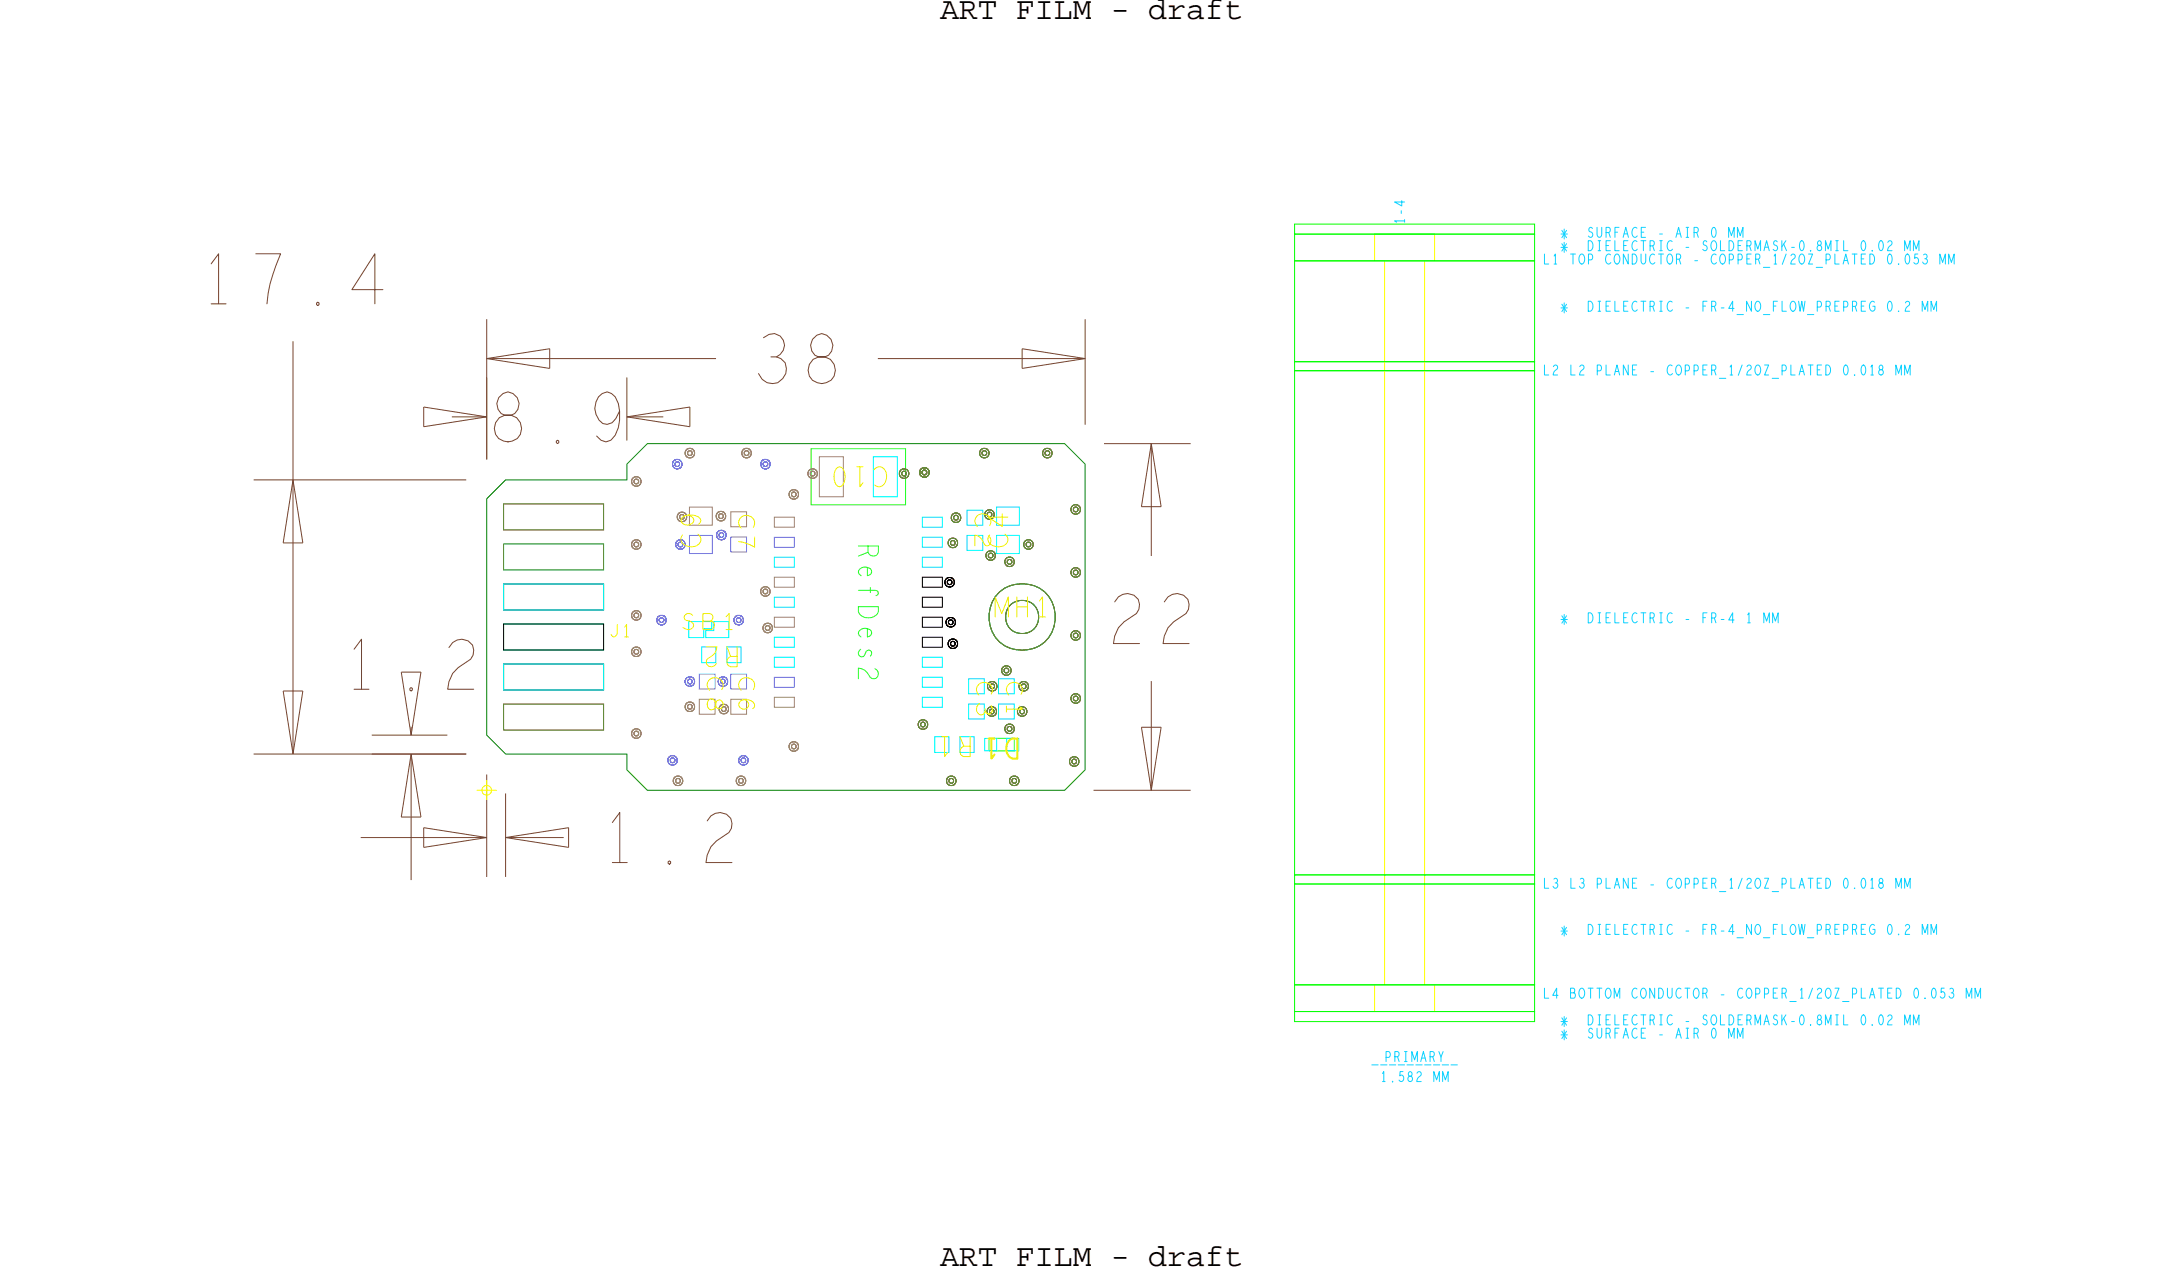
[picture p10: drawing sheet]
<svg xmlns="http://www.w3.org/2000/svg" width="138mm" height="82mm" viewBox="0 0 138 82" stroke-linecap="round" stroke-linejoin="round" font-family="sans-serif">
<defs><g id="words">
<g font-size="3.2" fill="#77412d">
<text x="21.8" y="43.7">1.2</text>
<text x="38.2" y="54.7">1.2</text>
</g>
<g font-size="2">
<text x="59.7" y="1.2">ART FILM - draft</text>
<text x="59.7" y="80.4">ART FILM - draft</text>
</g>
<text font-size="1.3" fill="#26ff26" x="54.5" y="34.5" transform="rotate(90 54.5 34.5)">RefDes2</text>
<g font-size="1.3" fill="#f0f000">
<text x="47" y="41.1" transform="rotate(-180 47 41.1)">R2</text>
<text x="63.1" y="39.2">MH1</text>
<text x="64.7" y="46.9" transform="rotate(-180 64.7 46.9)">D1 R1</text>
</g>
<g font-size=".6" fill="#0ed2ff">
<text x="89.2" y="14.2" transform="rotate(-90 89.2 14.2)">1-4</text>
<text x="99.1" y="15.1">*</text>
<text x="99.1" y="15.9">*</text>
<text x="100.7" y="15.1">SURFACE</text>
<text x="100.8" y="15.9">DIELECTRIC</text>
<text x="105.1" y="15.1">-</text>
<text x="106.2" y="15.1">AIR</text>
<text x="107" y="15.9">-</text>
<text x="107.6" y="16.8">-</text>
<text x="99.1" y="19.8">*</text>
<text x="104.8" y="23.8">-</text>
<text x="107" y="19.8">-</text>
<text x="99.1" y="39.5">*</text>
<text x="107" y="39.5">-</text>
<text x="108.2" y="39.5">FR-4</text>
<text x="111" y="39.5">1</text>
<text x="99.1" y="59.3">*</text>
<text x="104.8" y="56.4">-</text>
<text x="107" y="59.3">-</text>
<text x="99.1" y="65.9">*</text>
<text x="99.1" y="65">*</text>
<text x="105.1" y="65.9">-</text>
<text x="106.2" y="65.9">AIR</text>
<text x="107" y="65">-</text>
<text x="109.3" y="63.4">-</text>
<text x="87.1" y="67.4">__________</text>
</g>
</g></defs>
<!-- layer: Board Outline -->
<path d="M32.1 30.5h7.7v-1l1.3-1.3h26.5l1.3 1.3v19.4l-1.3 1.3h-26.5l-1.3-1.3v-1h-7.7l-1.2-1.2v-15z" fill="none" stroke="#008000" stroke-width=".06"/>
<g fill="none" stroke="#77412d" stroke-width=".06">
<path d="M16.1 30.5h13.5zM18 34.5h1.2zM18.6 21.7v8.8zM18.6 30.5l-.6 4zM18.6 30.5l.6 4zM18.6 30.5v17.4zM26.9 25.8v1.3zM26.9 25.8l4 .7zM26.9 27.1l4-.6zM28.7 26.5h2.2zM30.9 22.8l4 .6zM30.9 22.8l4-.7z"/>
<path d="M30.9 22.8h14.6zM30.9 20.3v8.9zM30.9 24v5.2zM34.9 22.1v1.3zM39.8 26.5l4 .6zM39.8 26.5l4-.7zM39.8 26.5h2.3zM39.8 24v4zM43.8 25.8v1.3zM55.7 22.8h13.2zM64.9 22.1v1.3zM64.9 22.1l4 .7z"/>
<path d="M64.9 23.4l4-.6zM68.9 20.3v6.7zM70.1 28.2h5.5zM72.5 32.2h1.2zM73.1 28.2v7.1zM73.1 28.2l-.6 4zM73.1 28.2l.6 4zM16.1 47.9h13.5zM18 43.9h1.2zM18 43.9l.6 4zM19.2 43.9l-.6 4zM22.9 53.2h8z"/>
<path d="M23.6 47.9h6zM23.6 46.7h4.8zM25.5 42.7l.6 4zM25.5 51.9h1.2zM26.1 46.1v.6zM26.1 47.9v8zM26.1 47.9l-.6 4zM26.1 47.9l.6 4zM26.7 42.7l-.6 4zM26.9 52.5v1.3zM26.9 52.5l4 .7zM26.9 53.8l4-.6z"/>
<path d="M30.9 49.2v6.5zM32.1 53.2l4 .6zM32.1 53.2l4-.7zM32.1 53.2h3.7zM32.1 50.4v5.3zM36.1 52.5v1.3zM69.4 50.2h6.2zM72.5 46.2h1.2zM72.5 46.2l.6 4zM73.1 43.2v7zM73.7 46.2l-.6 4z"/>
</g>
<!-- layer: Components -->
<path d="M51.5 28.5h6v3.5h-6z" fill="none" stroke="#26ff26" stroke-width=".06"/>
<!-- layer: Nets -->
<g fill="none" stroke="#7979ff" stroke-width=".06">
<path d="M41.8 39.2l.2-.1 .2 .1 .1 .2-.1 .2-.2 .1-.2-.1-.1-.2zM41.9 39.3l.1-.1 .1 .1v.1l-.1 .1-.1-.1zM42.8 29.3l.2-.1 .2 .1 .1 .2-.1 .2-.2 .1-.2-.1-.1-.2zM42.9 29.4l.1-.1 .1 .1v.1l-.1 .1-.1-.1zM43 34.4l.2-.1 .2 .1 .1 .2-.1 .2-.2 .1-.2-.1-.1-.2zM43.1 34.5l.1-.1 .1 .1v.1l-.1 .1-.1-.1zM43.8 34h1.4v1.1h-1.4zM45.6 33.8l.2-.1 .2 .1 .1 .2-.1 .2-.2 .1-.2-.1-.1-.2zM45.7 33.9l.1-.1 .1 .1v.1l-.1 .1-.1-.1zM46.4 34.1h1v.9h-1zM46.7 39.2l.2-.1 .2 .1 .1 .2-.1 .2-.2 .1-.2-.1-.1-.2zM46.8 39.3l.1-.1 .1 .1v.1l-.1 .1-.1-.1z"/>
<path d="M48.4 29.3l.2-.1 .2 .1 .1 .2-.1 .2-.2 .1-.2-.1-.1-.2zM48.5 29.4l.1-.1 .1 .1v.1l-.1 .1-.1-.1zM49.2 34.1h1.2v.6h-1.2zM42.5 48.1l.2-.1 .2 .1 .1 .2-.1 .2-.2 .1-.2-.1-.1-.2zM42.6 48.2l.1-.1 .1 .1v.1l-.1 .1-.1-.1zM43.6 43.1l.2-.1 .2 .1 .1 .2-.1 .2-.2 .1-.2-.1-.1-.2zM43.7 43.2l.1-.1 .1 .1v.1l-.1 .1-.1-.1zM44.4 42.8h1v.9h-1zM45.7 43.1l.2-.1 .2 .1 .1 .2-.1 .2-.2 .1-.2-.1-.1-.2zM45.8 43.2l.1-.1 .1 .1v.1l-.1 .1-.1-.1zM46.4 42.8h1v.9h-1zM47 48.1l.2-.1 .2 .1 .1 .2-.1 .2-.2 .1-.2-.1-.1-.2z"/>
<path d="M47.1 48.2l.1-.1 .1 .1v.1l-.1 .1-.1-.1zM49.2 43h1.2v.6h-1.2z"/>
</g>
<g fill="none" stroke="#000" stroke-width=".06">
<path d="M32 37.1h6.3v1.6h-6.3zM32 39.6h6.3v1.7h-6.3zM58.6 36.6h1.2v.7h-1.2zM58.6 39.2h1.2v.6h-1.2zM58.6 37.9h1.2v.6h-1.2zM60.1 36.7h.2h.2l.1 .3-.1 .2-.2 .1-.2-.1-.1-.2zM60.1 39.3l.3-.1 .2 .1 .1 .2-.1 .2-.2 .1-.3-.1v-.2zM60.2 36.9l.1-.1 .1 .1v.1l-.1 .1-.1-.1zM60.2 39.4l.2-.1 .1 .1v.2h-.1h-.2zM32 42.1h6.3v1.7h-6.3zM58.6 40.4h1.2v.7h-1.2zM60.3 40.7l.2-.1 .2 .1 .1 .2-.1 .2-.2 .1-.2-.1-.1-.2z"/>
<path d="M60.4 40.8l.1-.1 .1 .1v.1l-.1 .1-.1-.1z"/>
</g>
<g fill="none" stroke="#0ff" stroke-width=".06">
<path d="M32 39.6h6.3v1.7h-6.3zM32 37.1h6.3v1.6h-6.3zM32 34.5h6.3v1.7h-6.3zM43.7 39.5h1.5v.4h-.5v.6h-1zM45.3 39.5h1v1h-1.5v-.5h.5zM49.2 37.9h1.2v.6h-1.2zM49.2 35.4h1.2v.6h-1.2zM55.5 29h1.5v2.5h-1.5zM58.6 34.1h1.2v.6h-1.2zM58.6 32.8h1.2v.7h-1.2zM58.6 35.4h1.2v.6h-1.2zM61.4 32.4h1v.9h-1z"/>
<path d="M61.4 34h1v.9h-1zM63.3 32.2h1.4v1.1h-1.4zM63.3 34h1.4v1.1h-1.4zM32 42.1h6.3v1.7h-6.3zM49.2 40.4h1.2v.7h-1.2zM49.2 41.7h1.2v.7h-1.2zM58.6 44.3h1.2v.6h-1.2zM58.6 41.7h1.2v.7h-1.2zM58.6 43h1.2v.6h-1.2zM61.5 44.7h1v.9h-1zM61.5 43.1h1v.9h-1zM63.4 44.7h1v.9h-1z"/>
<path d="M63.4 43.1h1v.9h-1z"/>
<circle cx="64.9" cy="39.2" r="2.11"/>
<circle cx="64.9" cy="39.2" r="1.06"/>
</g>
<g fill="none" stroke="#9c8672" stroke-width=".06">
<path d="M32 32h6.3v1.6h-6.3zM40.2 30.4l.2-.1 .2 .1 .1 .2-.1 .2-.2 .1-.2-.1-.1-.2zM40.2 34.4l.2-.1 .2 .1 .1 .2-.1 .2-.2 .1-.2-.1-.1-.2zM40.2 38.9l.2-.1 .2 .1 .1 .2-.1 .2-.2 .1-.2-.1-.1-.2zM40.3 30.5l.1-.1 .1 .1v.1l-.1 .1-.1-.1zM40.3 34.5l.1-.1 .1 .1v.1l-.1 .1-.1-.1zM40.3 39l.1-.1 .1 .1v.1l-.1 .1-.1-.1zM43.1 32.6l.2-.1 .2 .1 .1 .2-.1 .2-.2 .1-.2-.1-.1-.2zM43.2 32.7h.1h.1v.2l-.1 .1-.1-.1zM43.6 28.6l.2-.1 .2 .1 .1 .2-.1 .2-.2 .1-.2-.1-.1-.2zM43.7 28.7l.1-.1 .1 .1v.1l-.1 .1-.1-.1zM43.8 32.2h1.4v1.1h-1.4z"/>
<path d="M45.6 32.6l.2-.1 .2 .1 .1 .2-.1 .2-.2 .1-.2-.1-.1-.2zM45.6 32.7l.2-.1 .1 .1v.1l-.1 .1-.2-.1zM46.4 32.5h1v.9h-1zM47.2 28.6l.2-.1 .2 .1 .1 .2-.1 .2-.2 .1-.2-.1-.1-.2zM47.3 28.7l.1-.1 .1 .1v.1l-.1 .1-.1-.1zM48.4 37.3l.2-.1 .2 .1 .1 .2-.1 .2-.2 .1-.2-.1-.1-.2zM48.5 37.5l.1-.1 .1 .1v.1l-.1 .1-.1-.1zM48.5 39.7l.2-.1 .3 .1v.2v.2l-.3 .1-.2-.1-.1-.2zM48.6 39.8l.1-.1 .2 .1v.1l-.2 .1-.1-.1zM49.2 32.8h1.2v.7h-1.2zM49.2 36.6h1.2v.7h-1.2zM49.2 39.2h1.2v.6h-1.2z"/>
<path d="M50.2 31.2l.2-.1 .2 .1 .1 .2-.1 .2-.2 .1-.2-.1-.1-.2zM50.3 31.3l.1-.1 .1 .1v.2h-.1h-.1zM51.4 29.9l.2-.1 .2 .1 .1 .2-.1 .2-.2 .1-.2-.1-.1-.2zM51.5 30l.1-.1 .1 .1v.1l-.1 .1-.1-.1zM52 29h1.6v2.5h-1.6zM32 44.7h6.3v1.6h-6.3zM40.2 41.2l.2-.1 .2 .1 .1 .2-.1 .2-.2 .1-.2-.1-.1-.2zM40.2 46.4l.2-.1 .2 .1 .1 .2-.1 .2-.2 .1-.2-.1-.1-.2zM40.3 41.3l.1-.1 .1 .1v.1l-.1 .1-.1-.1zM40.3 46.5l.1-.1 .1 .1v.1l-.1 .1-.1-.1zM42.8 49.4l.3-.1 .2 .1 .1 .2-.1 .2-.2 .1-.3-.1v-.2zM42.9 49.5l.2-.1 .1 .1v.1l-.1 .1-.2-.1z"/>
<path d="M43.6 44.7l.2-.1 .2 .1 .1 .2-.1 .2-.2 .1-.2-.1-.1-.2zM43.7 44.8l.1-.1 .1 .1v.1l-.1 .1-.1-.1zM44.4 44.4h1v.9h-1zM45.7 44.8l.3-.1 .2 .1 .1 .2-.1 .2-.2 .1-.3-.1v-.2zM45.8 44.9h.2h.1v.2l-.1 .1-.2-.1zM46.4 44.4h1v.9h-1zM46.8 49.4l.3-.1 .2 .1 .1 .2-.1 .2-.2 .1-.3-.1v-.2zM46.9 49.5l.2-.1 .1 .1v.1l-.1 .1-.2-.1zM49.2 44.3h1.2v.6h-1.2zM50.2 47.2l.2-.1 .2 .1 .1 .2-.1 .2-.2 .1-.2-.1-.1-.2zM50.3 47.3l.1-.1 .1 .1v.2h-.1h-.1z"/>
</g>
<g fill="none" stroke="#f00" stroke-width=".06">
<path d="M57.2 29.9l.2-.1 .2 .1 .1 .2-.1 .2-.2 .1-.2-.1-.1-.2zM57.3 30l.1-.1 .1 .1v.1l-.1 .1-.1-.1zM58.5 29.8l.2-.1 .2 .1 .1 .2-.1 .2-.2 .1-.2-.1-.1-.2zM58.6 29.9l.1-.1 .1 .1v.2h-.1h-.1zM60.3 34.3l.2-.1 .2 .1 .1 .2-.1 .2-.2 .1-.2-.1-.1-.2zM60.4 34.4l.1-.1 .1 .1v.1l-.1 .1-.1-.1zM60.5 32.7l.2-.1 .2 .1 .1 .2-.1 .2-.2 .1-.2-.1-.1-.2zM60.6 32.8l.1-.1 .1 .1v.1l-.1 .1-.1-.1zM62.3 28.6l.2-.1 .2 .1 .1 .2-.1 .2-.2 .1-.2-.1-.1-.2zM62.4 28.7l.1-.1 .1 .1v.1l-.1 .1-.1-.1zM62.6 32.5l.2-.1 .3 .1v.2v.2l-.3 .1-.2-.1-.1-.2zM62.7 35.1l.2-.1 .2 .1 .1 .2-.1 .2-.2 .1-.2-.1-.1-.2z"/>
<path d="M62.7 32.6l.1-.1 .2 .1v.1l-.2 .1-.1-.1zM62.8 35.2l.1-.1 .1 .1v.1l-.1 .1-.1-.1zM63.9 35.5l.2-.1 .2 .1 .1 .2-.1 .2-.2 .1-.2-.1-.1-.2zM64 35.6l.1-.1 .1 .1v.1l-.1 .1-.1-.1zM65.1 34.4l.2-.1 .2 .1 .1 .2-.1 .2-.2 .1-.2-.1-.1-.2zM65.2 34.5l.1-.1 .1 .1v.1l-.1 .1-.1-.1zM66.3 28.6l.2-.1 .2 .1 .1 .2-.1 .2-.2 .1-.2-.1-.1-.2zM66.4 28.7l.1-.1 .1 .1v.1l-.1 .1-.1-.1zM68.1 32.1l.2-.1 .2 .1 .1 .2-.1 .2-.2 .1-.2-.1-.1-.2zM68.1 36.1l.2-.1 .2 .1 .1 .2-.1 .2-.2 .1-.2-.1-.1-.2zM68.2 32.3l.1-.1 .1 .1v.1l-.1 .1-.1-.1zM68.2 36.3l.1-.1 .1 .1v.1l-.1 .1-.1-.1z"/>
<path d="M58.4 45.8l.2-.1 .2 .1 .1 .2-.1 .2-.2 .1-.2-.1-.1-.2zM58.5 45.9l.1-.1 .1 .1v.2h-.1h-.1zM60.2 49.4l.2-.1 .2 .1 .1 .2-.1 .2-.2 .1-.2-.1-.1-.2zM60.3 49.5l.1-.1 .1 .1v.1l-.1 .1-.1-.1zM62.8 45l.2-.1 .2 .1 .1 .2-.1 .2-.2 .1-.2-.1-.1-.2zM62.8 43.4l.2-.1 .2 .1 .1 .2-.1 .2-.2 .1-.2-.1-.1-.2zM62.8 45.1l.2-.1 .1 .1v.1l-.1 .1-.2-.1zM62.9 43.5l.1-.1 .1 .1v.1l-.1 .1-.1-.1zM63.7 42.4l.2-.1 .2 .1 .1 .2-.1 .2-.2 .1-.2-.1-.1-.2zM63.8 42.5l.1-.1 .1 .1v.1l-.1 .1-.1-.1zM63.9 46.1l.2-.1 .2 .1 .1 .2-.1 .2-.2 .1-.2-.1-.1-.2zM64 46.2l.1-.1 .1 .1v.1l-.1 .1-.1-.1z"/>
<path d="M64.2 49.4l.2-.1 .2 .1 .1 .2-.1 .2-.2 .1-.2-.1-.1-.2zM64.3 49.5l.1-.1 .1 .1v.1l-.1 .1-.1-.1zM64.7 45l.2-.1 .2 .1 .1 .2-.1 .2-.2 .1-.2-.1-.1-.2zM64.8 45.1l.1-.1 .1 .1v.1l-.1 .1-.1-.1zM64.8 43.4l.2-.1 .2 .1 .1 .2-.1 .2-.2 .1-.2-.1-.1-.2zM64.9 43.5l.1-.1 .1 .1v.1l-.1 .1-.1-.1zM68 48.1l.2-.1 .2 .1 .1 .2-.1 .2-.2 .1-.2-.1-.1-.2zM68.1 48.3l.1-.1 .1 .1v.1l-.1 .1-.1-.1zM68.1 40.1l.2-.1 .2 .1 .1 .2-.1 .2-.2 .1-.2-.1-.1-.2zM68.1 44.1l.2-.1 .2 .1 .1 .2-.1 .2-.2 .1-.2-.1-.1-.2zM68.2 40.3l.1-.1 .1 .1v.1l-.1 .1-.1-.1zM68.2 44.3l.1-.1 .1 .1v.1l-.1 .1-.1-.1z"/>
</g>
<g fill="none" stroke="#638b3a" stroke-width=".06">
<path d="M32 32h6.3v1.6h-6.3zM32 34.5h6.3v1.7h-6.3zM57.2 29.9l.2-.1 .2 .1 .1 .2-.1 .2-.2 .1-.2-.1-.1-.2zM57.3 30l.1-.1 .1 .1v.1l-.1 .1-.1-.1zM58.5 29.8l.2-.1 .2 .1 .1 .2-.1 .2-.2 .1-.2-.1-.1-.2zM58.6 29.9l.1-.1 .1 .1v.2h-.1h-.1zM60.3 34.3l.2-.1 .2 .1 .1 .2-.1 .2-.2 .1-.2-.1-.1-.2zM60.4 34.4l.1-.1 .1 .1v.1l-.1 .1-.1-.1zM60.5 32.7l.2-.1 .2 .1 .1 .2-.1 .2-.2 .1-.2-.1-.1-.2zM60.6 32.8l.1-.1 .1 .1v.1l-.1 .1-.1-.1zM62.3 28.6l.2-.1 .2 .1 .1 .2-.1 .2-.2 .1-.2-.1-.1-.2zM62.4 28.7l.1-.1 .1 .1v.1l-.1 .1-.1-.1z"/>
<path d="M62.6 32.5l.2-.1 .3 .1v.2v.2l-.3 .1-.2-.1-.1-.2zM62.7 35.1l.2-.1 .2 .1 .1 .2-.1 .2-.2 .1-.2-.1-.1-.2zM62.7 32.6l.1-.1 .2 .1v.1l-.2 .1-.1-.1zM62.8 35.2l.1-.1 .1 .1v.1l-.1 .1-.1-.1zM63.9 35.5l.2-.1 .2 .1 .1 .2-.1 .2-.2 .1-.2-.1-.1-.2zM64 35.6l.1-.1 .1 .1v.1l-.1 .1-.1-.1zM65.1 34.4l.2-.1 .2 .1 .1 .2-.1 .2-.2 .1-.2-.1-.1-.2zM65.2 34.5l.1-.1 .1 .1v.1l-.1 .1-.1-.1zM66.3 28.6l.2-.1 .2 .1 .1 .2-.1 .2-.2 .1-.2-.1-.1-.2zM66.4 28.7l.1-.1 .1 .1v.1l-.1 .1-.1-.1zM68.1 32.1l.2-.1 .2 .1 .1 .2-.1 .2-.2 .1-.2-.1-.1-.2zM68.1 36.1l.2-.1 .2 .1 .1 .2-.1 .2-.2 .1-.2-.1-.1-.2z"/>
<path d="M68.2 32.3l.1-.1 .1 .1v.1l-.1 .1-.1-.1zM68.2 36.3l.1-.1 .1 .1v.1l-.1 .1-.1-.1zM32 44.7h6.3v1.6h-6.3zM58.4 45.8l.2-.1 .2 .1 .1 .2-.1 .2-.2 .1-.2-.1-.1-.2zM58.5 45.9l.1-.1 .1 .1v.2h-.1h-.1zM60.2 49.4l.2-.1 .2 .1 .1 .2-.1 .2-.2 .1-.2-.1-.1-.2zM60.3 49.5l.1-.1 .1 .1v.1l-.1 .1-.1-.1zM62.8 45l.2-.1 .2 .1 .1 .2-.1 .2-.2 .1-.2-.1-.1-.2zM62.8 43.4l.2-.1 .2 .1 .1 .2-.1 .2-.2 .1-.2-.1-.1-.2zM62.8 45.1l.2-.1 .1 .1v.1l-.1 .1-.2-.1zM62.9 43.5l.1-.1 .1 .1v.1l-.1 .1-.1-.1zM63.7 42.4l.2-.1 .2 .1 .1 .2-.1 .2-.2 .1-.2-.1-.1-.2z"/>
<path d="M63.8 42.5l.1-.1 .1 .1v.1l-.1 .1-.1-.1zM63.9 46.1l.2-.1 .2 .1 .1 .2-.1 .2-.2 .1-.2-.1-.1-.2zM64 46.2l.1-.1 .1 .1v.1l-.1 .1-.1-.1zM64.2 49.4l.2-.1 .2 .1 .1 .2-.1 .2-.2 .1-.2-.1-.1-.2zM64.3 49.5l.1-.1 .1 .1v.1l-.1 .1-.1-.1zM64.7 45l.2-.1 .2 .1 .1 .2-.1 .2-.2 .1-.2-.1-.1-.2zM64.8 45.1l.1-.1 .1 .1v.1l-.1 .1-.1-.1zM64.8 43.4l.2-.1 .2 .1 .1 .2-.1 .2-.2 .1-.2-.1-.1-.2zM64.9 43.5l.1-.1 .1 .1v.1l-.1 .1-.1-.1zM68 48.1l.2-.1 .2 .1 .1 .2-.1 .2-.2 .1-.2-.1-.1-.2zM68.1 48.3l.1-.1 .1 .1v.1l-.1 .1-.1-.1zM68.1 40.1l.2-.1 .2 .1 .1 .2-.1 .2-.2 .1-.2-.1-.1-.2z"/>
<path d="M68.1 44.1l.2-.1 .2 .1 .1 .2-.1 .2-.2 .1-.2-.1-.1-.2zM68.2 40.3l.1-.1 .1 .1v.1l-.1 .1-.1-.1zM68.2 44.3l.1-.1 .1 .1v.1l-.1 .1-.1-.1z"/>
<circle cx="64.9" cy="39.2" r="2.11"/>
<circle cx="64.9" cy="39.2" r="1.06"/>
</g>
<!-- layer: Text -->
<g fill="none" stroke="#0ed2ff" stroke-width=".06">
<path d="M89 12.7v.4l-.4-.3h.6M89.2 14h-.6l.1 .1M98.1 16.1v.7h.2M98.7 16.3l.1-.2v.7M98.7 16.8h.1M99.3 14.5v.7M99.3 15.4v.6M99.3 19.2v.7M99.7 16.1h.3M99.9 16.1v.7M100.3 16.2a.29 .29 0 0 1 .4 .2 .29 .29 0 0 1-.2 .3 .29 .29 0 0 1-.3-.2 .29 .29 0 0 1 .1-.3zM100.9 15.3a.32 .32 0 0 1 .3 .3 .32 .32 0 0 1-.3 .3z"/>
<path d="M100.9 19.1a.32 .32 0 0 1 .3 .3 .32 .32 0 0 1-.3 .4zM100.9 16.5l.2-.1-.1-.3h-.1v.7M101.1 14.5h-.2v.2a.2 .2 0 0 1 .2 .1 .2 .2 0 0 1-.1 .3l-.1-.1M101.4 14.4v.5l.2 .2 .1-.2v-.5M101.5 19.8h.1M101.5 19.1h.1M101.6 15.3v.6M101.6 19.1v.7M102 14.8l.2-.1v-.2l-.2-.1v.7M102 19.4h.1M102.3 15.3h-.3v.6h.3M102.3 19.1h-.3v.7h.3"/>
<path d="M102.3 16.2a.3 .3 0 0 0-.4 .2 .3 .3 0 0 0 .2 .4l.2-.1M102.5 15.3v.6h.3M102.5 19.1v.7h.3M102.6 16.2a.29 .29 0 0 1 .3 .2 .29 .29 0 0 1-.1 .3 .29 .29 0 0 1-.3-.2 .29 .29 0 0 1 .1-.3zM102.8 14.4h-.3v.7M103.1 15.1l.1-.7 .2 .7M103.1 19.4h.2M103.4 15.3h-.3v.6h.3M103.4 19.1h-.3v.7h.3M103.4 16.1v.7l-.3-.7v.7M103.6 16.1a.32 .32 0 0 1 .3 .3 .32 .32 0 0 1-.3 .4zM103.9 15.3a.3 .3 0 0 0-.3 .3 .3 .3 0 0 0 .2 .3l.2-.1"/>
<path d="M103.9 14.5a.3 .3 0 0 0-.3 .2 .3 .3 0 0 0 .2 .4l.2-.1M103.9 19.2a.3 .3 0 0 0-.3 .2 .3 .3 0 0 0 .2 .4l.2-.1M104.2 19.1h.3M104.2 16.1v.5l.2 .2 .1-.2v-.5M104.4 15.3v.6M104.4 19.1v.7M104.5 14.4h-.3v.7h.3M104.8 15.6l.2-.1v-.2h-.2v.6M104.8 19.4h.2v-.2l-.2-.1v.7M104.9 19.4l.1 .4M105.1 16.2a.3 .3 0 0 0-.4 .2 .3 .3 0 0 0 .2 .4l.2-.1M105.4 15.3h.2"/>
<path d="M105.4 19.8h.2M105.4 19.1h.2M105.5 15.3v.6M105.5 16.1v.7M105.5 19.1v.7M105.9 16.2a.29 .29 0 0 1 .4 .2 .29 .29 0 0 1-.2 .3 .29 .29 0 0 1-.3-.2 .29 .29 0 0 1 .1-.3zM106.2 15.3a.3 .3 0 0 0-.4 .3 .3 .3 0 0 0 .2 .3l.2-.1M106.2 19.2a.3 .3 0 0 0-.4 .2 .3 .3 0 0 0 .2 .4l.2-.1M106.4 15.1l.2-.7 .2 .7M106.5 16.5l.2-.1v-.2l-.2-.1v.7M106.6 16.5l.1 .3M107.1 14.4h.1"/>
<path d="M107.1 14.4v.7M107.6 14.8l.2-.1v-.2l-.2-.1v.7M108.1 19.4h.2M108.4 15.4l-.2-.1v.2a.2 .2 0 0 1 .2 .2 .2 .2 0 0 1-.2 .2l-.1-.1M108.4 19.1h-.3v.7M108.7 19.4h.2v-.2l-.2-.1v.7M108.7 15.3a.29 .29 0 0 1 .3 .2 .29 .29 0 0 1-.1 .4 .29 .29 0 0 1-.3-.2 .29 .29 0 0 1 .1-.4zM108.8 14.5a.32 .32 0 0 1 .2 .2 .32 .32 0 0 1-.2 .3 .51 .51 0 0 1 0-.5zM108.9 19.4l.1 .4M109 16.2a.3 .3 0 0 0-.4 .2 .3 .3 0 0 0 .2 .4l.2-.1M109.2 15.3v.6h.3M109.3 16.2a.29 .29 0 0 1 .3 .2 .29 .29 0 0 1-.1 .3 .29 .29 0 0 1-.3-.2 .29 .29 0 0 1 .1-.3z"/>
<path d="M109.3 19.5h.2M109.8 15.1v-.7l.1 .6 .2-.6v.7M109.8 15.3a.32 .32 0 0 1 .3 .3 .32 .32 0 0 1-.3 .3zM109.8 16.5l.3-.1-.1-.3h-.2v.7M110.1 19.6h-.3l.2-.5v.7M110.3 20h.4M110.3 15.1v-.7l.2 .6 .2-.6v.7M110.4 16.5l.2-.1-.1-.3h-.1v.7M110.4 15.6h.1M110.6 15.3h-.2v.6h.2M110.9 15.6l.3-.1-.1-.2h-.2v.6M110.9 16.4h.2"/>
<path d="M111.1 15.6l.1 .3M111.2 16.1h-.3v.7h.3M111.2 19.1v.7l-.3-.7v.7M111.4 15.9v-.6l.2 .5 .2-.5v.6M111.5 16.5l.2-.1v-.2l-.2-.1v.7M111.5 19.2a.29 .29 0 0 1 .3 .2 .29 .29 0 0 1-.1 .3 .29 .29 0 0 1-.3-.2 .29 .29 0 0 1 .1-.3zM111.7 16.5l.1 .3M112 17h.4M112 20h.4M112 15.9l.2-.6 .1 .6M112.1 15.7h.2M112.6 19.4h.2"/>
<path d="M112.7 16.3v-.2v.7M112.7 16.8h.1M112.9 15.4l-.2-.1-.1 .2a.2 .2 0 0 1 .3 .2 .2 .2 0 0 1-.2 .2l-.1-.1M112.9 19.1h-.3v.7M113.1 15.3v.6M113.2 19.1v.7h.2M113.3 15.5l.1 .4M113.4 15.3l-.3 .4M113.4 16.1l-.2 .7M113.7 16.2a.14 .14 0 0 1 .2-.1 .16 .16 0 0 1 .1 .3l-.2 .2-.1 .2h.3M113.8 19.2a.29 .29 0 0 1 .3 .2 .29 .29 0 0 1-.1 .3 .29 .29 0 0 1-.4-.2 .29 .29 0 0 1 .2-.3zM113.8 15.7h.1"/>
<path d="M114.2 19.1l.1 .7 .1-.7 .1 .7 .1-.7M114.3 16.2a.29 .29 0 0 1 .3 .2 .29 .29 0 0 1-.1 .3 .29 .29 0 0 1-.3-.2 .29 .29 0 0 1 .1-.3zM114.4 15.3a.32 .32 0 0 1 .2 .3 .32 .32 0 0 1-.2 .3 .51 .51 0 0 1 0-.6zM114.8 20h.4M114.8 16.1h.3l-.3 .7h.3M115 15.9h.1M115.3 17h.4M115.4 19.5l.3-.1-.1-.3h-.2v.7M115.5 15.3l-.1 .2a.24 .24 0 0 1 .2 .4 .18 .18 0 0 1-.2-.2 .18 .18 0 0 1 .2-.1v-.2zM115.9 15.9v-.6l.2 .5 .2-.5v.6M116 16.5l.2-.1-.1-.3h-.1v.7M116 19.4h.2v-.2l-.2-.1v.7"/>
<path d="M116.1 19.4l.1 .4M116.5 16.1v.7h.3M116.5 19.4h.2M116.6 15.9h.1M116.6 15.3h.1M116.6 15.3v.6M116.8 19.1h-.3v.7h.3M117 16.8l.2-.7 .2 .7M117.1 15.3v.6h.2M117.1 19.5l.2-.1-.1-.3h-.1v.7M117.1 16.5h.2M117.6 16.1h.3"/>
<path d="M117.6 19.4h.3v-.2l-.3-.1v.7M117.8 16.1v.7M117.8 19.4l.1 .4M118.2 16.4h.2M118.2 19.4h.2M118.3 15.3a.32 .32 0 0 1 .2 .3 .32 .32 0 0 1-.2 .3 .51 .51 0 0 1 0-.6zM118.5 16.1h-.3v.7h.3M118.5 19.1h-.3v.7h.3M118.7 16.1a.32 .32 0 0 1 .3 .3 .32 .32 0 0 1-.3 .4zM118.9 15.9h.1M119 19.2a.28 .28 0 0 0-.3 .1 .28 .28 0 0 0 .1 .4l.1 .1 .2-.2v-.2h-.2M119.4 15.3a.32 .32 0 0 1 .2 .3 .32 .32 0 0 1-.2 .3 .51 .51 0 0 1 0-.6z"/>
<path d="M119.9 15.4a.14 .14 0 0 1 .2-.1 .14 .14 0 0 1 0 .2l-.2 .2v.2h.2M119.9 16.1a.32 .32 0 0 1 .2 .3 .32 .32 0 0 1-.2 .3 .51 .51 0 0 1 0-.6zM119.9 19.1a.32 .32 0 0 1 .2 .3 .32 .32 0 0 1-.2 .3 .51 .51 0 0 1 0-.6zM120.6 16.8h.1M120.6 19.8h.1M120.9 15.9v-.6l.2 .5 .2-.5v.6M121 19.2a.14 .14 0 0 1 .2-.1 .15 .15 0 0 1 0 .3l-.2 .2v.2h.3M121.1 16.1a.32 .32 0 0 1 .2 .3 .32 .32 0 0 1-.2 .3 .51 .51 0 0 1 0-.6zM121.5 15.9v-.6l.2 .5 .2-.5v.6M121.8 16.1h-.2v.3a.17 .17 0 0 1 .2 .1 .17 .17 0 0 1 0 .2 .17 .17 0 0 1-.3 0M122.1 19.8v-.7l.1 .5 .2-.5v.7M122.1 16.2a.15 .15 0 0 1 .3 0 .14 .14 0 0 1-.1 .2"/>
<path d="M122.2 16.4a.16 .16 0 0 1 .2 .2 .16 .16 0 0 1-.1 .1 .16 .16 0 0 1-.2-.1M122.6 19.8v-.7l.2 .5 .2-.5v.7M123.2 16.8v-.7l.2 .6 .1-.6v.7M123.7 16.8v-.7l.2 .6 .2-.6v.7M98.1 23.2v.6h.2M98.6 23.3a.16 .16 0 0 1 .3-.1 .14 .14 0 0 1 0 .2l-.2 .2-.1 .2h.3M99.3 39v.6M99.7 23.2v.6h.3M100.3 23.3a.14 .14 0 0 1 .2-.1 .14 .14 0 0 1 .1 .2l-.2 .2-.1 .2h.3M100.9 38.9a.32 .32 0 0 1 .3 .3 .32 .32 0 0 1-.3 .3zM101.4 23.5l.3-.1-.1-.2h-.2v.6M101.5 39.5h.1"/>
<path d="M101.5 38.9h.1M101.6 38.9v.6M102 23.2v.6h.3M102 39.2h.1M102.3 38.9h-.3v.6h.3M102.5 23.8l.2-.6 .1 .6M102.5 38.9v.6h.3M102.6 23.6h.2M103.1 39.2h.2M103.4 38.9h-.3v.6h.3M103.4 23.2v.6l-.3-.6v.6M103.7 23.5h.1"/>
<path d="M103.9 23.2h-.2v.6h.2M103.9 38.9a.3 .3 0 0 0-.3 .3 .3 .3 0 0 0 .2 .3l.2-.1M104.2 38.9h.3M104.4 38.9v.6M104.8 39.2l.2-.1v-.2h-.2v.6M104.9 39.2l.1 .3M105.4 39.5h.2M105.4 38.9h.2M105.5 38.9v.6M106.2 23.2a.3 .3 0 0 0-.4 .2 .3 .3 0 0 0 .2 .4l.2-.1M106.2 38.9a.3 .3 0 0 0-.4 .3 .3 .3 0 0 0 .2 .3l.2-.1M106.5 23.2a.29 .29 0 0 1 .3 .2 .29 .29 0 0 1-.1 .3 .29 .29 0 0 1-.3-.1 .29 .29 0 0 1 .1-.4z"/>
<path d="M107 23.5l.3-.1-.1-.2h-.2v.6M107.6 23.5l.2-.1-.1-.2h-.1v.6M108.1 23.5h.2M108.4 38.9h-.3v.6M108.4 23.2h-.3v.6h.3M108.7 23.5l.2-.1v-.2h-.2v.6M108.7 39.2l.2-.1v-.2h-.2v.6M108.9 23.5l.1 .3M109.2 24h.4M109.9 23.3v-.1v.6M109.9 23.8h.1M110.1 39.4h-.3l.2-.5v.6"/>
<path d="M110.6 23.2l-.2 .6M110.9 23.3a.14 .14 0 0 1 .2-.1 .14 .14 0 0 1 .1 .2l-.2 .2-.1 .2h.3M111 39l.1-.1v.6M111.5 23.2a.29 .29 0 0 1 .3 .2 .29 .29 0 0 1-.1 .3 .29 .29 0 0 1-.3-.1 .29 .29 0 0 1 .1-.4zM112 39.5v-.6l.2 .5 .2-.5v.6M112 23.2h.3l-.3 .6h.3M112.5 24h.4M112.6 39.5v-.6l.1 .5 .2-.5v.6M113.2 23.5l.2-.1-.1-.2h-.1v.6M113.7 23.2v.6h.3M114.2 23.8l.2-.6 .2 .6M114.3 23.6h.2"/>
<path d="M114.8 23.2h.3M115 23.2v.6M115.4 23.5h.2M115.7 23.2h-.3v.6h.3M115.9 23.2a.32 .32 0 0 1 .3 .3 .32 .32 0 0 1-.3 .3zM117.2 23.2a.32 .32 0 0 1 .2 .3 .32 .32 0 0 1-.2 .3 .51 .51 0 0 1 0-.6zM117.8 23.8h.1M118.3 23.2a.32 .32 0 0 1 .2 .3 .32 .32 0 0 1-.2 .3 .51 .51 0 0 1 0-.6zM118.8 23.3l.1-.1v.6M118.8 23.8h.2M119.4 23.2l-.1 .2a.24 .24 0 0 1 .2 .4 .18 .18 0 0 1-.2-.2 .18 .18 0 0 1 .2-.2v-.2zM120.4 23.8v-.6l.2 .5 .1-.5v.6"/>
<path d="M120.9 23.8v-.6l.2 .5 .2-.5v.6M98.1 55.7v.7h.2M98.7 55.8a.14 .14 0 0 1 .2 0 .14 .14 0 0 1-.1 .2M98.8 56a.16 .16 0 0 1 .1 .2 .16 .16 0 0 1-.1 .1 .16 .16 0 0 1-.2 0M99.3 58.8v.6M99.7 55.7v.7h.3M100.3 55.8a.15 .15 0 0 1 .3 0 .14 .14 0 0 1-.1 .2M100.4 56a.16 .16 0 0 1 .2 .2 .16 .16 0 0 1-.1 .1 .16 .16 0 0 1-.2 0M100.9 58.7a.32 .32 0 0 1 .3 .3 .32 .32 0 0 1-.3 .3zM101.4 56.1l.3-.1-.1-.3h-.2v.7M101.5 59.3h.1M101.5 58.7h.1"/>
<path d="M101.6 58.7v.6M102 55.7v.7h.3M102 59h.1M102.3 58.7h-.3v.6h.3M102.5 56.4l.2-.7 .1 .7M102.5 58.7v.6h.3M102.6 56.2h.2M103.1 59h.2M103.4 58.7h-.3v.6h.3M103.4 55.7v.7l-.3-.7v.7M103.7 56h.1M103.9 55.7h-.2v.7h.2"/>
<path d="M103.9 58.7a.3 .3 0 0 0-.3 .2 .3 .3 0 0 0 .2 .4l.2-.1M104.2 58.7h.3M104.4 58.7v.6M104.8 59l.2-.1v-.2h-.2v.6M104.9 59l.1 .3M105.4 59.3h.2M105.4 58.7h.2M105.5 58.7v.6M106.2 55.8a.3 .3 0 0 0-.4 .2 .3 .3 0 0 0 .2 .4l.2-.1M106.2 58.7a.3 .3 0 0 0-.4 .2 .3 .3 0 0 0 .2 .4l.2-.1M106.5 55.8a.29 .29 0 0 1 .3 .2 .29 .29 0 0 1-.1 .3 .29 .29 0 0 1-.3-.2 .29 .29 0 0 1 .1-.3zM107 56.1l.3-.1-.1-.3h-.2v.7"/>
<path d="M107.6 56.1l.2-.1-.1-.3h-.1v.7M108.1 56h.2M108.1 59h.2M108.4 58.7h-.3v.6M108.4 55.7h-.3v.7h.3M108.7 56.1l.2-.1v-.2l-.2-.1v.7M108.7 59l.2-.1v-.2h-.2v.6M108.9 56.1l.1 .3M108.9 59l.1 .3M109.2 56.6h.4M109.3 59.1h.2M109.9 55.9v-.2v.7"/>
<path d="M109.9 56.4h.1M110.1 59.1h-.3l.2-.4v.6M110.3 59.5h.4M110.6 55.7l-.2 .7M110.9 55.8a.14 .14 0 0 1 .2 0 .14 .14 0 0 1 .1 .2l-.2 .2-.1 .2h.3M111.2 58.7v.6l-.3-.6v.6M111.5 55.8a.29 .29 0 0 1 .3 .2 .29 .29 0 0 1-.1 .3 .29 .29 0 0 1-.3-.2 .29 .29 0 0 1 .1-.3zM111.5 58.7a.29 .29 0 0 1 .3 .2 .29 .29 0 0 1-.1 .4 .29 .29 0 0 1-.3-.2 .29 .29 0 0 1 .1-.4zM112 59.5h.4M112 55.7h.3l-.3 .7h.3M112.5 56.6h.4M112.6 59h.2"/>
<path d="M112.9 58.7h-.3v.6M113.2 56.1l.2-.1-.1-.3h-.1v.7M113.2 58.7v.6h.2M113.7 55.7v.7h.3M113.8 58.7a.29 .29 0 0 1 .3 .2 .29 .29 0 0 1-.1 .4 .29 .29 0 0 1-.4-.2 .29 .29 0 0 1 .2-.4zM114.2 58.7l.1 .6 .1-.6 .1 .6 .1-.6M114.2 56.4l.2-.7 .2 .7M114.3 56.2h.2M114.8 59.5h.4M114.8 55.7h.3M115 55.7v.7M115.4 59l.3-.1-.1-.2h-.2v.6"/>
<path d="M115.4 56h.2M115.7 55.7h-.3v.7h.3M115.9 55.7a.32 .32 0 0 1 .3 .4 .32 .32 0 0 1-.3 .3zM116 59l.2-.1v-.2h-.2v.6M116.1 59l.1 .3M116.5 59h.2M116.8 58.7h-.3v.6h.3M117.1 59l.2-.1-.1-.2h-.1v.6M117.2 55.8a.32 .32 0 0 1 .2 .3 .32 .32 0 0 1-.2 .3 .51 .51 0 0 1 0-.6zM117.6 59l.3-.1v-.2h-.3v.6M117.8 56.4h.1M117.8 59l.1 .3"/>
<path d="M118.2 59h.2M118.3 55.8a.32 .32 0 0 1 .2 .3 .32 .32 0 0 1-.2 .3 .51 .51 0 0 1 0-.6zM118.5 58.7h-.3v.6h.3M118.8 55.9l.1-.2v.7M118.8 56.4h.2M119 58.7a.28 .28 0 0 0-.3 .2 .28 .28 0 0 0 .1 .3l.1 .1 .2-.1v-.2h-.2M119.4 55.8l-.1 .2a.24 .24 0 0 1 .2 .3 .18 .18 0 0 1-.2-.1 .18 .18 0 0 1 .2-.2v-.2zM119.9 58.7a.32 .32 0 0 1 .2 .3 .32 .32 0 0 1-.2 .3 .51 .51 0 0 1 0-.6zM120.4 56.4v-.7l.2 .6 .1-.6v.7M120.6 59.3h.1M120.9 56.4v-.7l.2 .6 .2-.6v.7M121 58.8a.14 .14 0 0 1 .2-.1 .14 .14 0 0 1 0 .2l-.2 .2v.2h.3"/>
<path d="M122.1 59.3v-.6l.1 .5 .2-.5v.6M122.6 59.3v-.6l.2 .5 .2-.5v.6M87.8 68.1l.1-.1v.6M87.8 68.6h.2M88 67.1l.3-.1-.1-.3h-.2v.7M88.4 68.7h.1M88.6 67.1l.2-.1v-.2l-.2-.1v.7M88.7 67.1l.1 .3M89.1 68h-.2v.3a.17 .17 0 0 1 .2 0 .17 .17 0 0 1 0 .3 .17 .17 0 0 1-.3 0M89.2 66.7h.1M89.3 66.7v.7M89.5 68l-.1 .2a.24 .24 0 0 1 .2 .4 .18 .18 0 0 1-.2-.1 .18 .18 0 0 1 .2-.2v-.2z"/>
<path d="M89.6 67.4v-.7l.2 .6 .2-.6v.7M90 68.1a.14 .14 0 0 1 .2-.1 .15 .15 0 0 1 0 .3l-.2 .1v.2h.2M90.2 67.4l.2-.7 .2 .7M90.3 67.2h.2M90.8 67.1l.3-.1-.1-.2-.2-.1v.7M91 67.1l.1 .3M91 68.6v-.6l.2 .5 .2-.5v.6M91.4 66.7l.1 .7M91.6 68.6v-.6l.2 .5 .2-.5v.6M91.6 66.7l-.1 .4M98.1 62.7v.7h.2M98.9 63.2h-.3l.2-.5v.7"/>
<path d="M99.3 64.5v.7M99.3 65.4v.6M99.7 63h.3v.2v.2h-.3v-.7l.3 .1-.1 .2M100.3 62.8a.29 .29 0 0 1 .4 .2 .29 .29 0 0 1-.2 .3 .29 .29 0 0 1-.3-.2 .29 .29 0 0 1 .1-.3zM100.8 62.7h.4M100.9 64.4a.32 .32 0 0 1 .3 .3 .32 .32 0 0 1-.3 .3zM101 62.7v.7M101.1 65.3h-.2v.2a.2 .2 0 0 1 .2 .2 .2 .2 0 0 1-.1 .2l-.1-.1M101.4 62.7h.3M101.4 65.3v.4l.2 .2 .1-.2v-.4M101.5 65h.1M101.5 64.4h.1"/>
<path d="M101.6 62.7v.7M101.6 64.4v.6M102 65.6l.2-.1v-.2h-.2v.6M102 64.7h.1M102 62.8a.29 .29 0 0 1 .3 .2 .29 .29 0 0 1-.1 .3 .29 .29 0 0 1-.3-.2 .29 .29 0 0 1 .1-.3zM102.2 65.6l.1 .3M102.3 64.4h-.3v.6h.3M102.5 63.4v-.7l.2 .5 .2-.5v.7M102.5 64.4v.6h.3M102.5 65.6h.2M102.8 65.3h-.3v.6M103.1 65.9l.1-.6 .2 .6"/>
<path d="M103.1 64.7h.2M103.1 65.7h.2M103.4 64.4h-.3v.6h.3M103.9 62.8a.3 .3 0 0 0-.3 .2 .3 .3 0 0 0 .2 .4l.2-.1M103.9 65.3a.3 .3 0 0 0-.3 .2 .3 .3 0 0 0 .2 .4l.2-.1M103.9 64.5a.3 .3 0 0 0-.3 .2 .3 .3 0 0 0 .2 .3h.2M104.2 64.4h.3M104.2 65.6h.2M104.3 62.8a.29 .29 0 0 1 .3 .2 .29 .29 0 0 1-.1 .3 .29 .29 0 0 1-.4-.2 .29 .29 0 0 1 .2-.3zM104.4 64.4v.6M104.5 65.3h-.3v.6h.3M104.8 64.7h.2v-.3h-.2v.6"/>
<path d="M104.9 64.7l.1 .3M105.1 62.7v.7l-.3-.7v.7M105.3 62.7a.32 .32 0 0 1 .3 .3 .32 .32 0 0 1-.3 .4zM105.4 65h.2M105.4 64.4h.2M105.5 64.4v.6M105.9 62.7v.5l.1 .2 .2-.2v-.5M106.2 64.5a.3 .3 0 0 0-.4 .2 .3 .3 0 0 0 .2 .3h.2M106.4 65.9l.2-.6 .2 .6M106.7 62.8a.3 .3 0 0 0-.3 .2 .3 .3 0 0 0 .2 .4l.2-.1M107 62.7h.3M107.1 65.3h.1"/>
<path d="M107.1 62.7v.7M107.1 65.3v.6M107.6 65.6l.2-.1v-.2h-.2v.6M107.6 62.8a.29 .29 0 0 1 .3 .2 .29 .29 0 0 1-.1 .3 .29 .29 0 0 1-.3-.2 .29 .29 0 0 1 .1-.3zM108.1 63h.3v-.2l-.3-.1v.7M108.3 63l.1 .4M108.4 64.5l-.2-.1v.2a.2 .2 0 0 1 .2 .2 .2 .2 0 0 1-.2 .2h-.1M108.7 64.5a.29 .29 0 0 1 .3 .1 .29 .29 0 0 1-.1 .4 .29 .29 0 0 1-.3-.2 .29 .29 0 0 1 .1-.3zM108.8 65.3a.32 .32 0 0 1 .2 .3 .32 .32 0 0 1-.2 .3 .51 .51 0 0 1 0-.6zM109.2 64.4v.6h.3M109.8 65.9v-.6l.1 .5 .2-.5v.6M109.8 64.4a.32 .32 0 0 1 .3 .3 .32 .32 0 0 1-.3 .3z"/>
<path d="M110.3 65.9v-.6l.2 .5 .2-.5v.6M110.4 64.7h.1M110.6 64.4h-.2v.6h.2M110.7 62.8a.3 .3 0 0 0-.4 .2 .3 .3 0 0 0 .2 .4l.2-.1M110.9 64.7h.3l-.1-.3h-.2v.6M111 62.8a.29 .29 0 0 1 .3 .2 .29 .29 0 0 1-.1 .3 .29 .29 0 0 1-.4-.2 .29 .29 0 0 1 .2-.3zM111.1 64.7l.1 .3M111.4 65v-.6l.2 .5 .2-.5v.6M111.5 63.1l.2-.1-.1-.3h-.1v.7M112 65l.2-.6 .1 .6M112 63.1l.3-.1-.1-.3h-.2v.7M112.1 64.8h.2"/>
<path d="M112.6 63h.2M112.9 64.5l-.2-.1-.1 .2a.2 .2 0 0 1 .3 .2 .2 .2 0 0 1-.2 .2h-.1M112.9 62.7h-.3v.7h.3M113.1 64.4v.6M113.2 63h.2v-.2l-.2-.1v.7M113.3 64.6l.1 .4M113.3 63l.1 .4M113.4 64.4l-.3 .4M113.7 63.6h.4M113.8 64.8h.1M114.3 62.8l.1-.1v.7M114.3 63.4h.2"/>
<path d="M114.4 64.4a.32 .32 0 0 1 .2 .3 .32 .32 0 0 1-.2 .3 .51 .51 0 0 1 0-.6zM115 65.1h.1M115.1 62.7l-.3 .7M115.4 62.8a.14 .14 0 0 1 .2-.1 .15 .15 0 0 1 0 .3l-.2 .2v.2h.3M115.5 64.4l-.1 .2a.24 .24 0 0 1 .2 .4 .18 .18 0 0 1-.2-.1 .18 .18 0 0 1 .2-.2v-.2zM115.9 65v-.6l.2 .5 .2-.5v.6M116 62.8a.29 .29 0 0 1 .3 .2 .29 .29 0 0 1-.1 .3 .29 .29 0 0 1-.3-.2 .29 .29 0 0 1 .1-.3zM116.5 62.7h.3l-.3 .7h.3M116.6 65h.1M116.6 64.4h.1M116.6 64.4v.6M117 63.6h.4"/>
<path d="M117.1 64.4v.6h.2M117.6 63.1l.3-.1-.1-.3h-.2v.7M118.2 62.7v.7h.3M118.3 64.4a.32 .32 0 0 1 .2 .3 .32 .32 0 0 1-.2 .3 .51 .51 0 0 1 0-.6zM118.7 63.4l.2-.7 .2 .7M118.8 63.1h.2M118.9 65.1h.1M119.3 62.7h.3M119.4 64.4a.32 .32 0 0 1 .2 .3 .32 .32 0 0 1-.2 .3 .51 .51 0 0 1 0-.6zM119.4 62.7v.7M119.9 63h.1M119.9 64.5a.14 .14 0 0 1 .2-.1 .15 .15 0 0 1 0 .3l-.2 .1v.2h.2"/>
<path d="M120.1 62.7h-.2v.7h.2M120.4 62.7a.32 .32 0 0 1 .3 .3 .32 .32 0 0 1-.3 .4zM120.9 65v-.6l.2 .5 .2-.5v.6M121.5 65v-.6l.2 .5 .2-.5v.6M121.6 62.7a.32 .32 0 0 1 .2 .3 .32 .32 0 0 1-.2 .3 .51 .51 0 0 1 0-.6zM122.2 63.4h.1M122.7 62.7a.32 .32 0 0 1 .2 .3 .32 .32 0 0 1-.2 .3 .51 .51 0 0 1 0-.6zM123.5 62.7h-.2v.3a.17 .17 0 0 1 .2 .1 .17 .17 0 0 1-.1 .2 .17 .17 0 0 1-.2 0M123.8 62.8a.14 .14 0 0 1 .2 0 .14 .14 0 0 1 0 .2M123.9 63a.16 .16 0 0 1 .2 .1 .16 .16 0 0 1-.1 .2 .16 .16 0 0 1-.2-.1M124.9 63.4v-.7l.1 .5 .2-.5v.7M125.4 63.4v-.7l.2 .5 .2-.5v.7"/>
</g>
<g fill="none" stroke="#77412d" stroke-width=".06">
<path d="M13.4 16.7l.5-.6v3.2M13.4 19.3h1M16.2 16.1h1.6l-.3 .8a7.9 7.9 0 0 0-.5 2.4M20.1 19.2h.2v.1h-.2zM24.3 18.4h-2l1.5-2.3v3.2M31.7 25.2a.73 .73 0 0 0 0 .9 .73 .73 0 0 0 .8 .3 .86 .86 0 0 1 .5 1.3 .86 .86 0 0 1-1.5 0 .86 .86 0 0 1 .6-1.3 .73 .73 0 0 0 .9-.8 .73 .73 0 0 0-1.1-.6zM35.3 28l.1-.1 .1 .2h-.2zM39.3 26.1l-.2 .5a.61 .61 0 0 1-1.1 .1 1.11 1.11 0 0 1 .6-1.8 1.1 1.1 0 0 1 .7 1.2 2.16 2.16 0 0 1-.5 1.8l-.3 .1-.3-.1-.3-.2M48.5 21.4a.76 .76 0 0 1 1.2 .1 .76 .76 0 0 1-.4 1.2M49 22.7a.86 .86 0 0 1 .9 .9 .86 .86 0 0 1-1.2 .7l-.3-.2-.2-.4M51.6 21.5a.73 .73 0 0 0 0 .9 .73 .73 0 0 0 .8 .3 .86 .86 0 0 1 .5 1.3 .86 .86 0 0 1-1.4 0 .86 .86 0 0 1 .5-1.3 .73 .73 0 0 0 .9-.8 .73 .73 0 0 0-1-.6zM70.8 38.2a.8 .8 0 0 1 1.1-.5 .8 .8 0 0 1 .3 1.2 2.12 2.12 0 0 0-1.5 1.9h1.7"/>
<path d="M73.9 38.2a.8 .8 0 0 1 1.2-.5 .8 .8 0 0 1 .2 1.2 2.12 2.12 0 0 0-1.4 1.9h1.6M22.5 41.2l.5-.6v3.1M28.5 41.1a.8 .8 0 0 1 1.1-.5 .8 .8 0 0 1 .3 1.2 2.12 2.12 0 0 0-1.5 1.9h1.7M38.9 52.2l.5-.6v3.1M44.9 52.1a.8 .8 0 0 1 1.1-.5 .8 .8 0 0 1 .3 1.2 2.12 2.12 0 0 0-1.5 1.9h1.7"/>
</g>
<g fill="none" stroke="#f0f000" stroke-width=".06">
<path d="M39.2 39.6v.7l-.2 .1-.2-.1M39.7 39.8l.1-.2v.8M43.7 32.7l.2 .1a.25 .25 0 0 1 .1 .4 .36 .36 0 0 1-.6 .1 .36 .36 0 0 1 0-.5l.3-.1a.51 .51 0 0 1 .8 .5l-.1 .1M44 39.1a.26 .26 0 0 0-.4-.1 .26 .26 0 0 0 0 .4 .38 .38 0 0 1 .4 .3 .39 .39 0 0 1-.6 .1M44.3 33.9a.45 .45 0 0 1 .2 .6 .45 .45 0 0 1-.6 .2 .51 .51 0 0 1-.5-.2 .51 .51 0 0 1-.1-.5M44.6 39.4h.5a.28 .28 0 0 1 .3 .3 .28 .28 0 0 1-.2 .3h-.6v-1.1h.5a.25 .25 0 0 1 .2 .3 .25 .25 0 0 1-.2 .2M46.1 39.1l.2-.2v1.1M46.1 40h.4M47.8 33.5a.49 .49 0 0 0-.1-.7 .49 .49 0 0 0-.6 .1 .49 .49 0 0 0 0 .6M47.9 34.1v.6l-1-.3M53.2 29.7a.45 .45 0 0 1 .5 .6l-.1 .1a.35 .35 0 0 1-.3 .5 .35 .35 0 0 1-.3-.5v-.3zM54.4 29.6h.4"/>
<path d="M54.6 29.6v1.3l.2-.3M55.5 29.8a.45 .45 0 0 1 .6-.1 .45 .45 0 0 1 .2 .5 .51 .51 0 0 1-.2 .6 .51 .51 0 0 1-.6 0M62.8 34a.31 .31 0 0 1 .1 .4 .31 .31 0 0 1-.4 .2 .72 .72 0 0 0-.6-.6v.6M62.8 33.4a.49 .49 0 0 0-.1-.7 .49 .49 0 0 0-.6 .1 .49 .49 0 0 0 0 .6M63.2 39.2v-1.3l.4 1 .4-1v1.3M63.6 32.6v.8l-.9-.6h1.3M63.8 33.9a.45 .45 0 0 1 .2 .6 .45 .45 0 0 1-.6 .2 .51 .51 0 0 1-.5-.2 .51 .51 0 0 1-.1-.5M64.6 37.9v1.3M65.2 37.9v1.3M66 38.1l.2-.2v1.3M39.7 40.4h.2M44.8 41.1h.7a.85 .85 0 0 1-.6 .7 .32 .32 0 0 0 .1 .5 .32 .32 0 0 0 .5-.2"/>
<path d="M45 44.5a.29 .29 0 0 1 .4-.1 .29 .29 0 0 1 0 .4 .23 .23 0 0 0 .4 .1 .26 .26 0 0 0 .1-.4 .26 .26 0 0 0-.5 .1 .29 .29 0 0 1 0 .4 .29 .29 0 0 1-.4-.1l-.1-.2zM45.8 43.8a.49 .49 0 0 0-.1-.7 .49 .49 0 0 0-.6 .1 .49 .49 0 0 0 0 .6M46.8 41.1v1.2h-.4a.34 .34 0 0 1-.2-.3 .34 .34 0 0 1 .2-.3h.4M47.3 44.4a.31 .31 0 0 1 .2 .4 .31 .31 0 0 1-.4 .2 .31 .31 0 0 1-.1-.5 .52 .52 0 0 1 .6-.1 .52 .52 0 0 1 .3 .5l-.1 .1M47.8 43.8a.49 .49 0 0 0-.1-.7 .49 .49 0 0 0-.6 .1 .49 .49 0 0 0 0 .6M62.2 44.7a.36 .36 0 0 0-.2 .4 .36 .36 0 0 0 .4 .2l.1-.3M62.9 44.8a.29 .29 0 0 1 .1 .3 .29 .29 0 0 1-.3 .2l-.2-.2M62.9 44.1a.49 .49 0 0 0-.1-.7 .49 .49 0 0 0-.6 .1 .49 .49 0 0 0 0 .6M63.9 44.8v.4M64.7 44.8l.2 .2h-1M64.8 44.1a.49 .49 0 0 0-.1-.7 .49 .49 0 0 0-.6 .1 .49 .49 0 0 0 0 .6"/>
</g>
<path d="M63 46.9v1.2l.2-.2M64.1 47l.2-.1h.3v1.2a.66 .66 0 0 1-.7-.3 .66 .66 0 0 1 .2-.8z" fill="none" stroke="#f0f000" stroke-width=".13"/>
<path d="M54.5 38.5h1.3a.64 .64 0 0 1-.7 .7 .64 .64 0 0 1-.6-.7zM54.5 37.5h1.1l.2 .2-.2 .1M54.5 34.7h1.3v.4a.34 .34 0 0 1-.4 .2 .34 .34 0 0 1-.3-.2v-.4M55.6 42.4a.32 .32 0 0 1 .2 .5 .32 .32 0 0 1-.5 .1 .85 .85 0 0 0-.8-.6v.7" fill="none" stroke="#26ff26" stroke-width=".06"/>
<!-- layer: Drawing Origin -->
<path d="M30.3 50.2h1.2M30.7 49.9h.2h.2l.1 .3-.1 .2-.2 .1-.2-.1-.1-.2zM30.9 49.5v1.3" fill="none" stroke="#ff0" stroke-width=".06"/>
<!-- layer: All Others -->
<path d="M87.3 14.9h3.8v1.7h-.6v45.9h.6v1.7h-3.8v-1.7h.6v-45.9h-.6z" fill="none" stroke="#ff0" stroke-width=".06"/>
<path d="M82.2 14.9h15.2v1.7h-15.2zM82.2 14.2h15.2v.7h-15.2zM82.2 16.6h15.2v6.4h-15.2zM82.2 23h15.2v.5h-15.2zM82.2 23.5h15.2v32h-15.2zM82.2 55.5h15.2v.6h-15.2zM82.2 56.1h15.2v6.4h-15.2zM82.2 62.5h15.2v1.7h-15.2zM82.2 64.2h15.2v.6h-15.2z" fill="none" stroke="#0f0" stroke-width=".06"/>
<use href="#words"/>
</svg>
